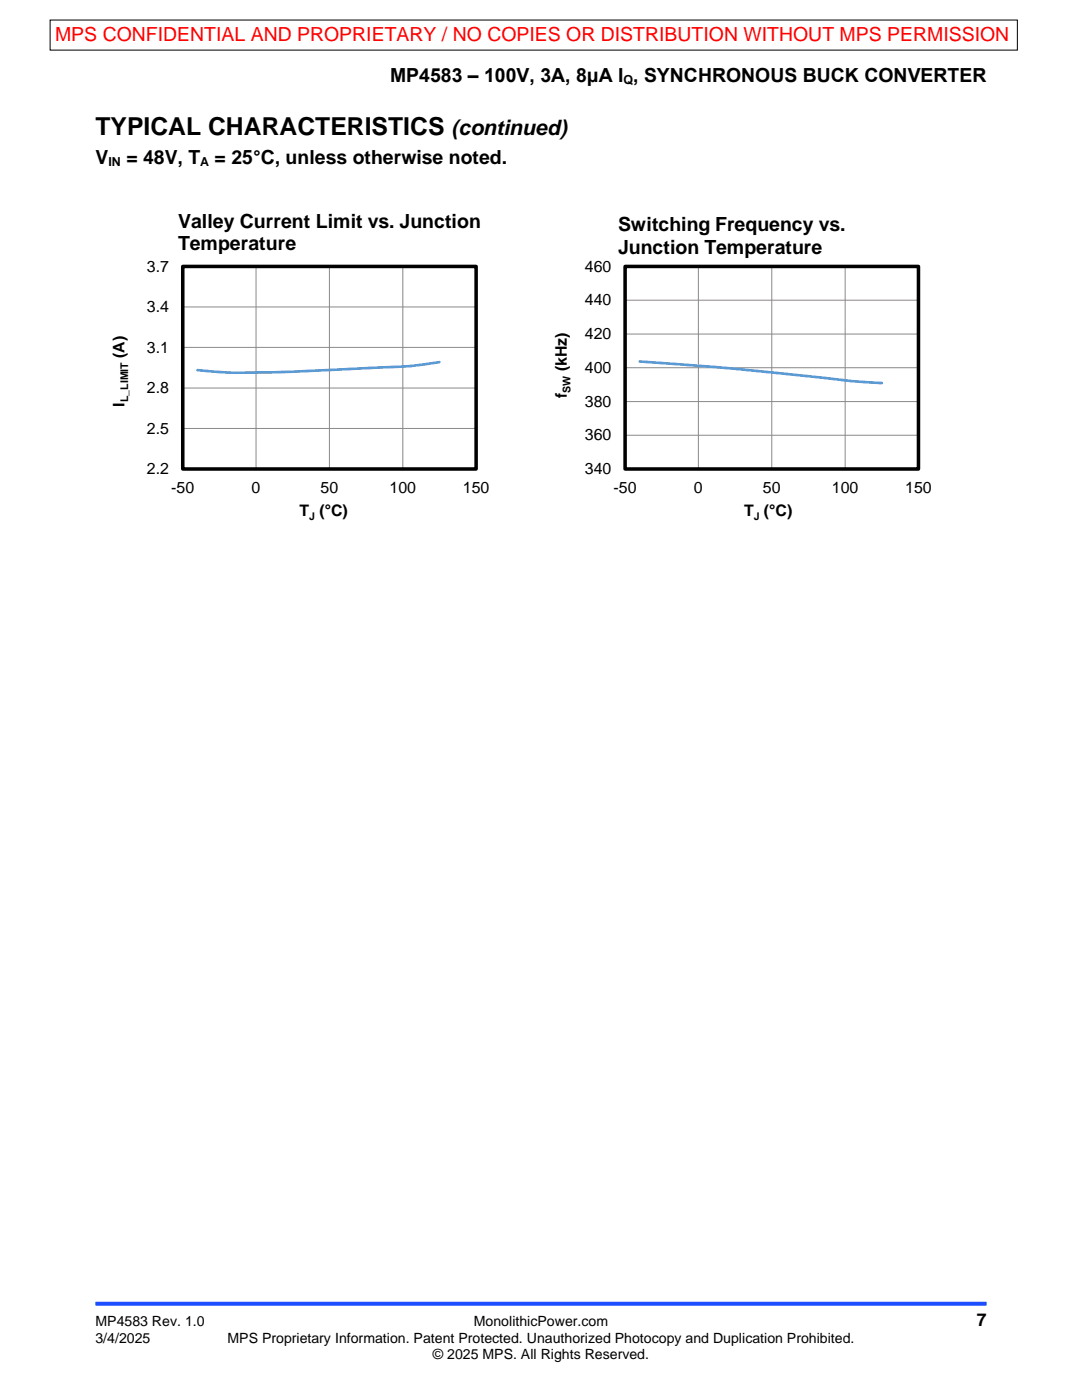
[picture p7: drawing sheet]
<svg xmlns="http://www.w3.org/2000/svg" width="216mm" height="279mm" viewBox="0 0 216 279" stroke-linecap="round" stroke-linejoin="round" font-family="sans-serif">
<defs><g id="words">
<text font-size="4.9" x="19" y="27">TYPICAL CHARACTERISTICS</text>
<text font-size="4.2" x="90.1" y="27">(continued)</text>
<text font-size="3.9" fill="#f00" x="11" y="8.2">MPS CONFIDENTIAL AND PROPRIETARY / NO COPIES OR DISTRIBUTION WITHOUT MPS PERMISSION</text>
<g font-size="3.9">
<text x="77.8" y="16.3">MP4583 – 100V, 3A, 8μA I , SYNCHRONOUS BUCK CONVERTER</text>
<text x="19" y="32.7">V</text>
<text x="25.2" y="32.7">= 48V, T</text>
<text x="42.8" y="32.7">= 25°C, unless otherwise noted.</text>
<text x="35.5" y="45.5">Valley Current Limit vs. Junction</text>
<text x="123.3" y="46.2">Switching Frequency vs.</text>
<text x="35.5" y="49.9">Temperature</text>
<text x="123.3" y="50.6">Junction Temperature</text>
</g>
<text font-size="3.5" x="194.9" y="264.6">7</text>
<g font-size="3.2">
<text x="29.3" y="54.2">3.7</text>
<text x="116.7" y="54.2">460</text>
<text x="29.3" y="62.3">3.4</text>
<text x="116.7" y="60.9">440</text>
<text x="24.8" y="71.4" transform="rotate(-90 24.8 71.4)">(A)</text>
<text x="29.3" y="70.4">3.1</text>
<text x="116.7" y="67.7">420</text>
<text x="113.1" y="74.1" transform="rotate(-90 113.1 74.1)">(kHz)</text>
<text x="116.7" y="74.4">400</text>
<text x="24.8" y="81.1" transform="rotate(-90 24.8 81.1)">I</text>
<text x="29.3" y="78.5">2.8</text>
<text x="113.1" y="79.4" transform="rotate(-90 113.1 79.4)">f</text>
<text x="116.7" y="81.2">380</text>
<text x="29.3" y="86.6">2.5</text>
<text x="116.7" y="87.9">360</text>
<text x="29.3" y="94.6">2.2</text>
<text x="116.7" y="94.6">340</text>
<text x="34.2" y="98.4">-50</text>
<text x="50.2" y="98.4">0</text>
<text x="64" y="98.4">50</text>
<text x="77.7" y="98.4">100</text>
<text x="92.4" y="98.4">150</text>
<text x="122.4" y="98.4">-50</text>
<text x="138.5" y="98.4">0</text>
<text x="152.2" y="98.4">50</text>
<text x="166" y="98.4">100</text>
<text x="180.6" y="98.4">150</text>
<text x="59.8" y="103">T ( C)</text>
<text x="148.5" y="103">T ( C)</text>
</g>
<g font-size="2.8">
<text x="19" y="264.6">MP4583 Rev. 1.0</text>
<text x="19" y="267.9">3/4/2025</text>
<text x="45.4" y="267.9">MPS Proprietary Information. Patent Protected. Unauthorized Photocopy and Duplication Prohibited.</text>
<text x="94.6" y="264.6">MonolithicPower.com</text>
<text x="86.4" y="271.2">© 2025 MPS. All Rights Reserved.</text>
</g>
<g font-size="2.5">
<text x="124.4" y="16.7">Q</text>
<text x="21.6" y="33.1">IN</text>
<text x="40" y="33.1">A</text>
</g>
<g font-size="2.1">
<text x="25.6" y="80.3" transform="rotate(-90 25.6 80.3)">L_LIMIT</text>
<text x="113.9" y="78.3" transform="rotate(-90 113.9 78.3)">SW</text>
<text x="61.7" y="103.8">J</text>
<text x="150.4" y="103.8">J</text>
</g>
</g></defs>
<path d="M19 260.2h177.8" fill="none" stroke="#1c4eff" stroke-width=".79" stroke-linecap="butt"/>
<g fill="none" stroke="#898989" stroke-width=".2">
<path d="M36.4 53.2h58.6v40.4h-58.6M51.1 53.2v40.4M65.7 53.2v40.4M80.4 53.2v40.4M124.7 53.2h58.5v40.4h-58.5M124.7 59.9h58.5M139.4 53.2v40.4M154 53.2v40.4M168.6 53.2v40.4M36.4 61.3h58.6M36.4 69.3h58.6M36.4 77.4h58.6"/>
<path d="M124.7 73.4h58.5M124.7 66.7h58.5M36.4 85.5h58.6M124.7 86.9h58.5M124.7 80.1h58.5"/>
</g>
<path d="M36.5 53.2h58.5v40.4h-58.5zM124.7 53.2h58.6v40.4h-58.6z" fill="none" stroke="#000" stroke-width=".7" stroke-linecap="butt"/>
<path d="M36.4 53.2v40.4h58.6M124.7 53.2v40.4h58.5" fill="none" stroke="#000" stroke-width=".2"/>
<path d="M87.7 72.3a80.2 80.2 0 0 1-13.9 1.1l-20.1 .9a90 90 0 0 1-14.3-.4M127.7 72.1l16.8 1.3 19.7 2a112.3 112.3 0 0 0 11.7 1" fill="none" stroke="#5b9bd5" stroke-width=".53"/>
<path d="M10 4h193v6h-193z" fill="#fff" stroke="#000" stroke-width=".2"/>
<use href="#words"/>
</svg>
